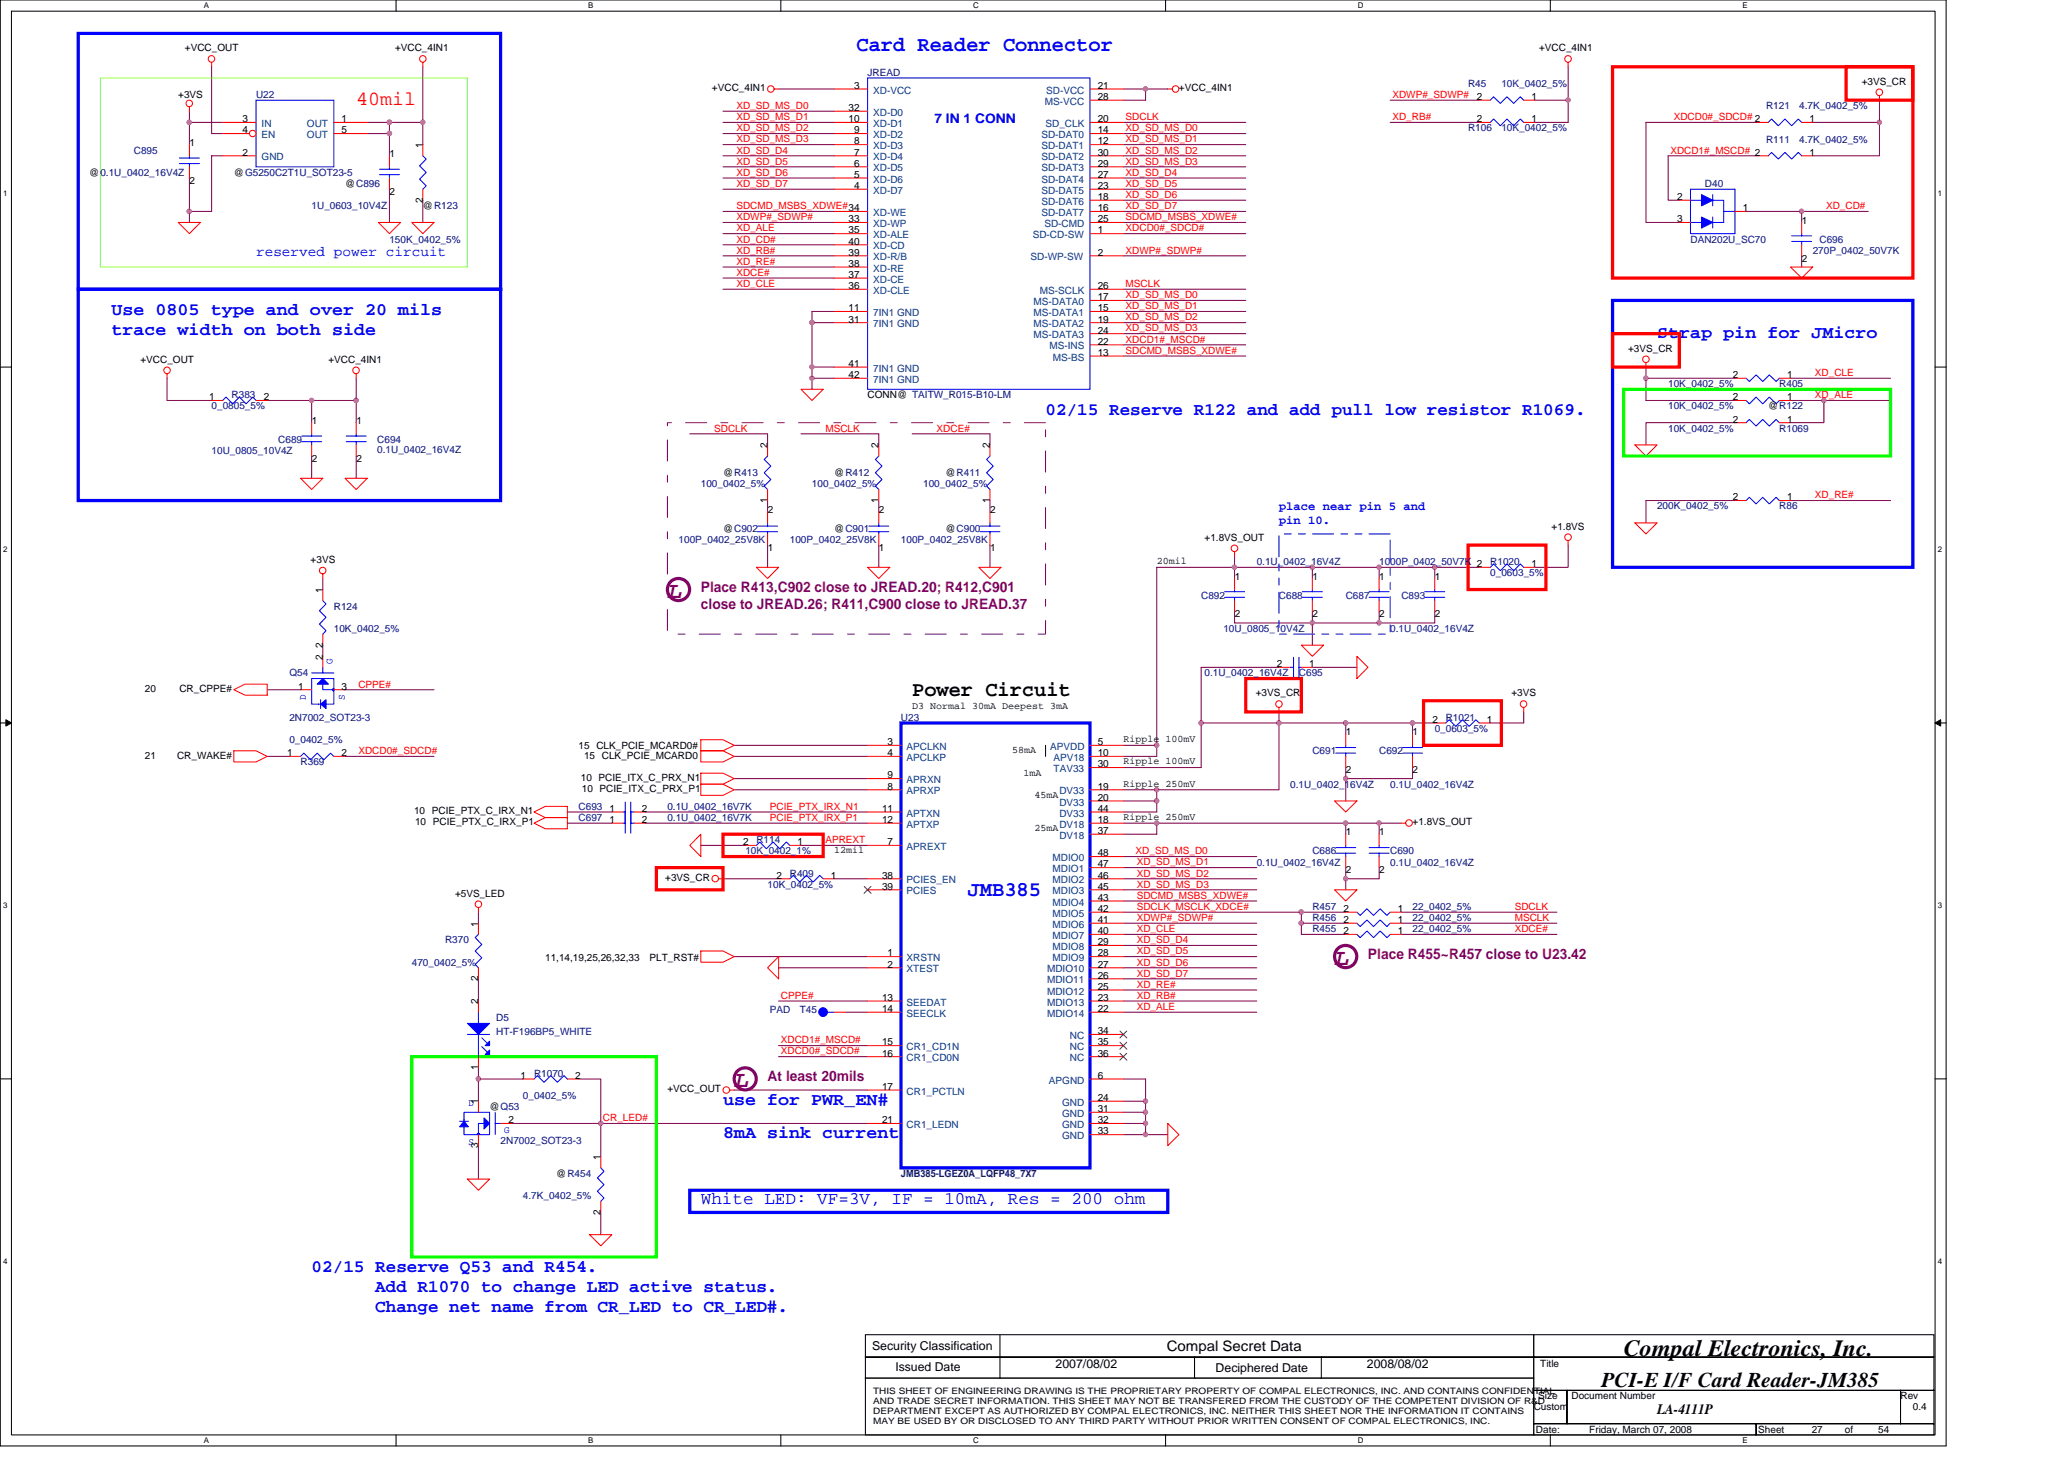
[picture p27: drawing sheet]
<svg xmlns="http://www.w3.org/2000/svg" width="297mm" height="210mm" viewBox="0 0 297 210" stroke-linecap="round" stroke-linejoin="round" font-family="sans-serif">
<defs><g id="words">
<g font-size="3.3" fill="#800080">
<text x="96.1" y="86">L</text>
<text x="192.1" y="138.8">L</text>
<text x="105.7" y="156.4">L</text>
</g>
<text font-size="3.3" x="233.7" y="195.1">Compal Electronics, Inc.</text>
<g font-size="3" fill="#00f">
<text x="123.3" y="7.3">Card Reader Connector</text>
<text x="139.3" y="129">JMB385</text>
</g>
<g font-size="3">
<text x="131.3" y="100.2">Power Circuit</text>
<text x="230.5" y="199.6">PCI-E I/F Card Reader-JM385</text>
</g>
<text font-size="2.9" fill="#f00" x="51.3" y="15.1">40mil</text>
<g font-size="2.5" fill="#00f">
<text x="16" y="45.4">Use 0805 type and over 20 mils</text>
<text x="16" y="48.3">trace width on both side</text>
<text x="238.5" y="48.6">Strap pin for JMicro</text>
<text x="150.5" y="59.8">02/15 Reserve R122 and add pull low resistor R1069.</text>
<text x="104.1" y="159">use for PWR_EN#</text>
<text x="104.1" y="163.8">8mA sink current</text>
<text x="100.9" y="173.3">White LED: VF=3V, IF = 10mA, Res = 200 ohm</text>
<text x="44.8" y="183">02/15 Reserve Q53 and R454.</text>
<text x="54" y="185.9">Add R1070 to change LED active status.</text>
<text x="54" y="188.8">Change net name from CR_LED to CR_LED#.</text>
</g>
<text font-size="2.1" fill="#00f" x="36.8" y="36.9">reserved power circuit</text>
<g font-size="2.1" fill="#800080">
<text x="100.9" y="85.2">Place R413,C902 close to JREAD.20; R412,C901</text>
<text x="100.9" y="87.6">close to JREAD.26; R411,C900 close to JREAD.37</text>
<text x="196.9" y="137.9">Place R455~R457 close to U23.42</text>
<text x="110.5" y="155.6">At least 20mils</text>
</g>
<g font-size="2.1">
<text x="167.9" y="194.4">Compal Secret Data</text>
<text x="238.5" y="203.5">LA-4111P</text>
</g>
<text font-size="1.9" fill="#00f" x="134.5" y="17.8">7 IN 1 CONN</text>
<g font-size="1.8" fill="#00f">
<text x="184.1" y="73.4">place near pin 5 and</text>
<text x="184.1" y="75.4">pin 10.</text>
</g>
<g font-size="1.8">
<text x="125.5" y="194.2">Security Classification</text>
<text x="128.9" y="197.3">Issued Date</text>
<text x="151.9" y="196.8">2007/08/02</text>
<text x="174.9" y="197.4">Deciphered Date</text>
<text x="196.7" y="196.8">2008/08/02</text>
</g>
<g font-size="1.4">
<text x="26.6" y="7.4">+VCC_OUT</text>
<text x="56.9" y="7.4">+VCC_4IN1</text>
<text x="221.5" y="7.4">+VCC_4IN1</text>
<text x="25.7" y="14.1">+3VS</text>
<text x="34.9" y="17.6">3</text>
<text x="49.2" y="17.6">1</text>
<text x="102.5" y="13.1">+VCC_4IN1</text>
<text x="122.1" y="16">32</text>
<text x="122.1" y="17.6">10</text>
<text x="122.9" y="12.8">3</text>
<text x="158" y="14.4">28</text>
<text x="158" y="12.8">21</text>
<text x="158" y="17.6">20</text>
<text x="169.7" y="13.1">+VCC_4IN1</text>
<text x="212.6" y="17.6">2</text>
<text x="212.6" y="14.4">2</text>
<text x="220.4" y="17.6">1</text>
<text x="220.4" y="14.4">1</text>
<text x="260.4" y="17.6">1</text>
<text x="267.9" y="12.2">+3VS_CR</text>
<text x="27.3" y="21">1</text>
<text x="34.9" y="19.2">4</text>
<text x="34.9" y="22.4">2</text>
<text x="49.2" y="19.2">5</text>
<text x="56.1" y="22.6">1</text>
<text x="60.8" y="21.3" transform="rotate(-90 60.8 21.3)">1</text>
<text x="122.9" y="22.4">7</text>
<text x="122.9" y="19.2">9</text>
<text x="122.9" y="24">6</text>
<text x="122.9" y="20.8">8</text>
<text x="158" y="22.4">30</text>
<text x="158" y="19.2">14</text>
<text x="158" y="24">29</text>
<text x="158" y="20.8">12</text>
<text x="260.4" y="22.4">1</text>
<text x="12.8" y="25.3">@0.1U_0402_16V4Z</text>
<text x="27.3" y="26.4">2</text>
<text x="33.7" y="25.3">@G5250C2T1U_SOT23-5</text>
<text x="49.7" y="26.9">@C896</text>
<text x="56.1" y="28">2</text>
<text x="60.8" y="29.1" transform="rotate(-90 60.8 29.1)">2</text>
<text x="122.9" y="25.6">5</text>
<text x="122.9" y="27.2">4</text>
<text x="158" y="25.6">27</text>
<text x="158" y="27.2">23</text>
<text x="158" y="28.8">18</text>
<text x="241.4" y="28.8">2</text>
<text x="60.9" y="30.1">@R123</text>
<text x="122.1" y="32">33</text>
<text x="122.1" y="33.6">35</text>
<text x="122.1" y="35.2">40</text>
<text x="158" y="33.6">1</text>
<text x="158" y="32">25</text>
<text x="158" y="30.4">16</text>
<text x="241.4" y="32">3</text>
<text x="250.8" y="30.4">1</text>
<text x="259.3" y="32.2">1</text>
<text x="122.1" y="38.4">38</text>
<text x="122.1" y="40">37</text>
<text x="122.1" y="36.8">39</text>
<text x="122.1" y="41.6">36</text>
<text x="158" y="36.8">2</text>
<text x="158" y="41.6">26</text>
<text x="259.3" y="37.6">2</text>
<text x="122.1" y="44.8">11</text>
<text x="122.1" y="46.4">31</text>
<text x="158" y="48">24</text>
<text x="158" y="43.2">17</text>
<text x="158" y="44.8">15</text>
<text x="158" y="46.4">19</text>
<text x="20.2" y="52.2">+VCC_OUT</text>
<text x="47.3" y="52.2">+VCC_4IN1</text>
<text x="122.1" y="52.8">41</text>
<text x="158" y="49.6">22</text>
<text x="158" y="51.2">13</text>
<text x="234.3" y="50.6">+3VS_CR</text>
<text x="30.1" y="57.6">1</text>
<text x="38" y="57.6">2</text>
<text x="122.1" y="54.4">42</text>
<text x="124.9" y="57.3">CONN@ TAITW_R015-B10-LM</text>
<text x="249.4" y="54.4">2</text>
<text x="249.4" y="57.6">2</text>
<text x="254.5" y="58.9">@R122</text>
<text x="257.2" y="54.4">1</text>
<text x="257.2" y="57.6">1</text>
<text x="44.9" y="61">1</text>
<text x="51.3" y="61">1</text>
<text x="110.4" y="64.5" transform="rotate(-90 110.4 64.5)">2</text>
<text x="126.4" y="64.5" transform="rotate(-90 126.4 64.5)">2</text>
<text x="142.4" y="64.5" transform="rotate(-90 142.4 64.5)">2</text>
<text x="249.4" y="60.8">2</text>
<text x="257.2" y="60.8">1</text>
<text x="44.9" y="66.4">2</text>
<text x="51.3" y="66.4">2</text>
<text x="104.1" y="68.5">@R413</text>
<text x="120.1" y="68.5">@R412</text>
<text x="136.1" y="68.5">@R411</text>
<text x="249.4" y="72">2</text>
<text x="257.2" y="72">1</text>
<text x="104.1" y="76.5">@C902</text>
<text x="110.4" y="72.3" transform="rotate(-90 110.4 72.3)">1</text>
<text x="110.5" y="73.8">2</text>
<text x="120.1" y="76.5">@C901</text>
<text x="126.4" y="72.3" transform="rotate(-90 126.4 72.3)">1</text>
<text x="126.5" y="73.8">2</text>
<text x="136.1" y="76.5">@C900</text>
<text x="142.4" y="72.3" transform="rotate(-90 142.4 72.3)">1</text>
<text x="142.5" y="73.8">2</text>
<text x="173.4" y="77.8">+1.8VS_OUT</text>
<text x="223.3" y="76.2">+1.8VS</text>
<text x="44.7" y="81">+3VS</text>
<text x="110.5" y="79.2">1</text>
<text x="126.5" y="79.2">1</text>
<text x="142.5" y="79.2">1</text>
<text x="166.5" y="81.2">20mil</text>
<text x="177.7" y="83.4">1</text>
<text x="188.9" y="83.4">1</text>
<text x="198.5" y="83.4">1</text>
<text x="206.5" y="83.4">1</text>
<text x="220.4" y="81.6">1</text>
<text x="46.4" y="85.3" transform="rotate(-90 46.4 85.3)">1</text>
<text x="177.7" y="88.8">2</text>
<text x="188.9" y="88.8">2</text>
<text x="198.5" y="88.8">2</text>
<text x="206.5" y="88.8">2</text>
<text x="46.4" y="94.9" transform="rotate(-90 46.4 94.9)">2</text>
<text x="46.4" y="93.2" transform="rotate(-90 46.4 93.2)">2</text>
<text x="183.7" y="96">2</text>
<text x="188.4" y="96">1</text>
<text x="20.8" y="99.5">20</text>
<text x="25.8" y="99.5">CR_CPPE#</text>
<text x="42.9" y="99.2">1</text>
<text x="49.2" y="99.2">3</text>
<text x="131.3" y="102">D3 Normal 30mA Deepest 3mA</text>
<text x="180.7" y="100.2">+3VS_CR</text>
<text x="217.5" y="100.2">+3VS</text>
<text x="83.3" y="107.7">15 CLK_PCIE_MCARD0#</text>
<text x="127.7" y="107.2">3</text>
<text x="158" y="107.2">5</text>
<text x="161.7" y="106.8">Ripple 100mV</text>
<text x="193.7" y="105.8">1</text>
<text x="203.3" y="105.8">1</text>
<text x="206.1" y="104">2</text>
<text x="214" y="104">1</text>
<text x="20.8" y="109.2">21</text>
<text x="25.5" y="109.2">CR_WAKE#</text>
<text x="41.3" y="108.8">1</text>
<text x="49.2" y="108.8">2</text>
<text x="83.6" y="112.4">10 PCIE_ITX_C_PRX_N1</text>
<text x="83.7" y="114">10 PCIE_ITX_C_PRX_P1</text>
<text x="84" y="109.2">15 CLK_PCIE_MCARD0</text>
<text x="127.7" y="108.8">4</text>
<text x="127.7" y="113.6">8</text>
<text x="127.7" y="112">9</text>
<text x="145.7" y="108.4">58mA</text>
<text x="147.3" y="111.6">1mA</text>
<text x="158" y="113.6">19</text>
<text x="158" y="108.8">10</text>
<text x="158" y="110.4">30</text>
<text x="161.7" y="110">Ripple 100mV</text>
<text x="161.7" y="113.2">Ripple 250mV</text>
<text x="193.7" y="111.2">2</text>
<text x="203.3" y="111.2">2</text>
<text x="59.6" y="117.2">10 PCIE_PTX_C_IRX_N1</text>
<text x="59.7" y="118.7">10 PCIE_PTX_C_IRX_P1</text>
<text x="87.7" y="118.4">1</text>
<text x="87.7" y="116.8">1</text>
<text x="92.4" y="118.4">2</text>
<text x="92.4" y="116.8">2</text>
<text x="126.9" y="116.8">11</text>
<text x="126.9" y="118.4">12</text>
<text x="148.9" y="119.6">25mA</text>
<text x="148.9" y="114.8">45mA</text>
<text x="158" y="118.4">18</text>
<text x="158" y="115.2">20</text>
<text x="158" y="120">37</text>
<text x="158" y="116.8">44</text>
<text x="161.7" y="118">Ripple 250mV</text>
<text x="203.3" y="118.7">+1.8VS_OUT</text>
<text x="106.9" y="121.6">2</text>
<text x="114.8" y="121.6">1</text>
<text x="120.1" y="122.8">12mil</text>
<text x="127.7" y="121.6">7</text>
<text x="158" y="124.8">47</text>
<text x="158" y="123.2">48</text>
<text x="193.7" y="120.2">1</text>
<text x="193.7" y="125.6">2</text>
<text x="198.5" y="120.2">1</text>
<text x="198.5" y="125.6">2</text>
<text x="65.5" y="129">+5VS_LED</text>
<text x="95.7" y="126.7">+3VS_CR</text>
<text x="111.7" y="126.4">2</text>
<text x="119.6" y="126.4">1</text>
<text x="126.9" y="126.4">38</text>
<text x="126.9" y="128">39</text>
<text x="158" y="131.2">42</text>
<text x="158" y="129.6">43</text>
<text x="158" y="128">45</text>
<text x="158" y="126.4">46</text>
<text x="193.4" y="131.2">2</text>
<text x="201.2" y="131.2">1</text>
<text x="68.8" y="133.3" transform="rotate(-90 68.8 133.3)">1</text>
<text x="127.7" y="137.6">1</text>
<text x="158" y="137.6">28</text>
<text x="158" y="136">29</text>
<text x="158" y="134.4">40</text>
<text x="158" y="132.8">41</text>
<text x="193.4" y="132.8">2</text>
<text x="193.4" y="134.4">2</text>
<text x="201.2" y="132.8">1</text>
<text x="201.2" y="134.4">1</text>
<text x="68.8" y="141.2" transform="rotate(-90 68.8 141.2)">2</text>
<text x="78.5" y="138.3">11,14,19,25,26,32,33</text>
<text x="93.5" y="138.3">PLT_RST#</text>
<text x="126.9" y="144">13</text>
<text x="127.7" y="139.2">2</text>
<text x="158" y="144">23</text>
<text x="158" y="142.4">25</text>
<text x="158" y="140.8">26</text>
<text x="158" y="139.2">27</text>
<text x="68.8" y="144.5" transform="rotate(-90 68.8 144.5)">2</text>
<text x="126.9" y="145.6">14</text>
<text x="158" y="145.6">22</text>
<text x="158" y="148.8">34</text>
<text x="68.8" y="153.9" transform="rotate(-90 68.8 153.9)">1</text>
<text x="74.9" y="155.2">1</text>
<text x="82.8" y="155.2">2</text>
<text x="126.9" y="150.4">15</text>
<text x="126.9" y="152">16</text>
<text x="158" y="150.4">35</text>
<text x="158" y="152">36</text>
<text x="158" y="155.2">6</text>
<text x="68.8" y="158.9" transform="rotate(-90 68.8 158.9)">1</text>
<text x="70.5" y="159.7">@Q53</text>
<text x="73.2" y="161.6">2</text>
<text x="96.1" y="157.2">+VCC_OUT</text>
<text x="126.9" y="156.8">17</text>
<text x="126.9" y="161.6">21</text>
<text x="158" y="158.4">24</text>
<text x="158" y="160">31</text>
<text x="158" y="161.6">32</text>
<text x="68.8" y="165.2" transform="rotate(-90 68.8 165.2)">3</text>
<text x="86.4" y="166.9" transform="rotate(-90 86.4 166.9)">1</text>
<text x="158" y="163.2">33</text>
<text x="80" y="169.3">@R454</text>
<text x="86.4" y="174.8" transform="rotate(-90 86.4 174.8)">2</text>
<text x="221.7" y="196.7">Title</text>
<text x="220.7" y="202.9">Custom</text>
<text x="221.4" y="201.3">Size</text>
<text x="226.2" y="201.3">Document Number</text>
<text x="273.5" y="201.3">Rev</text>
<text x="275.3" y="202.9">0.4</text>
<text x="221" y="206.1">Date:</text>
<text x="228.7" y="206.1">Friday, March 07, 2008</text>
<text x="253" y="206.1">Sheet</text>
<text x="260.7" y="206.1">27</text>
<text x="265.5" y="206.1">of</text>
<text x="270.3" y="206.1">54</text>
</g>
<g font-size="1.4" fill="#000080">
<text x="124.9" y="10.9">JREAD</text>
<text x="36.8" y="14.1">U22</text>
<text x="211.3" y="12.5">R45</text>
<text x="216.1" y="12.5">10K_0402_5%</text>
<text x="254.2" y="15.7">R121</text>
<text x="258.9" y="15.7">4.7K_0402_5%</text>
<text x="19.3" y="22.1">C895</text>
<text x="211.3" y="18.9">R106</text>
<text x="216.1" y="18.9">10K_0402_5%</text>
<text x="254.2" y="20.5">R111</text>
<text x="258.9" y="20.5">4.7K_0402_5%</text>
<text x="245.4" y="26.9">D40</text>
<text x="44.8" y="30.1">1U_0603_10V4Z</text>
<text x="56" y="34.9">150K_0402_5%</text>
<text x="243.3" y="34.9">DAN202U_SC70</text>
<text x="261.8" y="34.9">C696</text>
<text x="260.9" y="36.5">270P_0402_50V7K</text>
<text x="30.5" y="58.9">0_0805_5%</text>
<text x="33.3" y="57.3">R383</text>
<text x="240.1" y="55.7">10K_0402_5%</text>
<text x="240.1" y="58.9">10K_0402_5%</text>
<text x="256.1" y="55.7">R405</text>
<text x="30.5" y="65.3">10U_0805_10V4Z</text>
<text x="40" y="63.7">C689</text>
<text x="54.3" y="63.7">C694</text>
<text x="54.3" y="65.2">0.1U_0402_16V4Z</text>
<text x="240.1" y="62.1">10K_0402_5%</text>
<text x="256.1" y="62.1">R1069</text>
<text x="100.9" y="70.1">100_0402_5%</text>
<text x="116.9" y="70.1">100_0402_5%</text>
<text x="132.9" y="70.1">100_0402_5%</text>
<text x="238.5" y="73.3">200K_0402_5%</text>
<text x="256.1" y="73.3">R86</text>
<text x="97.7" y="78.1">100P_0402_25V8K</text>
<text x="113.7" y="78.1">100P_0402_25V8K</text>
<text x="129.7" y="78.1">100P_0402_25V8K</text>
<text x="180.9" y="81.3">0.1U_0402_16V4Z</text>
<text x="198.5" y="81.3">1000P_0402_50V7K 2</text>
<text x="214.5" y="81.3">R1020</text>
<text x="214.5" y="82.9">0_0603_5%</text>
<text x="48" y="87.7">R124</text>
<text x="172.9" y="86.1">C892</text>
<text x="184.1" y="86.1">C688</text>
<text x="193.7" y="86.1">C687</text>
<text x="201.7" y="86.1">C893</text>
<text x="48" y="90.9">10K_0402_5%</text>
<text x="176.1" y="90.9">10U_0805_10V4Z</text>
<text x="200.1" y="90.9">0.1U_0402_16V4Z</text>
<text x="41.7" y="97.3">Q54</text>
<text x="173.4" y="97.3">0.1U_0402_16V4Z</text>
<text x="186.9" y="97.3">C695</text>
<text x="41.7" y="106.9">0_0402_5%</text>
<text x="41.7" y="103.7">2N7002_SOT23-3</text>
<text x="129.7" y="103.7">U23</text>
<text x="206.5" y="105.3">0_0603_5%</text>
<text x="208.1" y="103.7">R1021</text>
<text x="43.3" y="110.1">R369</text>
<text x="185.7" y="113.3">0.1U_0402_16V4Z</text>
<text x="188.9" y="108.5">C691</text>
<text x="198.5" y="108.5">C692</text>
<text x="200.1" y="113.3">0.1U_0402_16V4Z</text>
<text x="83.3" y="118.1">C697</text>
<text x="83.3" y="116.5">C693</text>
<text x="96.1" y="118.1">0.1U_0402_16V7K</text>
<text x="96.1" y="116.5">0.1U_0402_16V7K</text>
<text x="107.3" y="122.9">10K_0402_1%</text>
<text x="108.9" y="121.3">R114</text>
<text x="180.9" y="124.5">0.1U_0402_16V4Z</text>
<text x="188.9" y="122.9">C686</text>
<text x="200.1" y="122.9">C690</text>
<text x="200.1" y="124.5">0.1U_0402_16V4Z</text>
<text x="110.5" y="127.7">10K_0402_5%</text>
<text x="113.7" y="126.1">R409</text>
<text x="188.9" y="130.9">R457</text>
<text x="203.3" y="130.9">22_0402_5%</text>
<text x="64" y="135.7">R370</text>
<text x="188.9" y="132.5">R456</text>
<text x="188.9" y="134.1">R455</text>
<text x="203.3" y="132.5">22_0402_5%</text>
<text x="203.3" y="134.1">22_0402_5%</text>
<text x="59.3" y="138.9">470_0402_5%</text>
<text x="71.4" y="146.9">D5</text>
<text x="71.4" y="148.8">HT-F196BP5_WHITE</text>
<text x="110.8" y="145.8">PAD</text>
<text x="115.1" y="145.8">T45</text>
<text x="76.9" y="154.9">R1070</text>
<text x="75.3" y="158.1">0_0402_5%</text>
<text x="72" y="164.5">2N7002_SOT23-3</text>
<text x="75.3" y="172.5">4.7K_0402_5%</text>
<text x="129.7" y="169.4">JMB385-LGEZ0A_LQFP48_7X7</text>
</g>
<g font-size="1.4" fill="#f00">
<text x="106" y="15.7">XD_SD_MS_D0</text>
<text x="106" y="17.3">XD_SD_MS_D1</text>
<text x="162" y="17.3">SDCLK</text>
<text x="200.4" y="17.3">XD_RB#</text>
<text x="200.4" y="14.1">XDWP#_SDWP#</text>
<text x="240.9" y="17.3">XDCD0#_SDCD# 2</text>
<text x="106" y="20.5">XD_SD_MS_D3</text>
<text x="106" y="18.9">XD_SD_MS_D2</text>
<text x="106" y="22.1">XD_SD_D4</text>
<text x="106" y="23.7">XD_SD_D5</text>
<text x="162" y="18.9">XD_SD_MS_D0</text>
<text x="162" y="23.7">XD_SD_MS_D3</text>
<text x="162" y="22.1">XD_SD_MS_D2</text>
<text x="162" y="20.5">XD_SD_MS_D1</text>
<text x="240.4" y="22.1">XDCD1#_MSCD# 2</text>
<text x="106" y="25.3">XD_SD_D6</text>
<text x="106" y="26.9">XD_SD_D7</text>
<text x="162" y="28.5">XD_SD_D6</text>
<text x="162" y="25.3">XD_SD_D4</text>
<text x="162" y="26.9">XD_SD_D5</text>
<text x="106" y="33.3">XD_ALE</text>
<text x="106" y="31.7">XDWP#_SDWP#</text>
<text x="106" y="30.1">SDCMD_MSBS_XDWE#34</text>
<text x="106" y="34.9">XD_CD#</text>
<text x="162" y="31.7">SDCMD_MSBS_XDWE#</text>
<text x="162" y="30.1">XD_SD_D7</text>
<text x="162" y="33.3">XDCD0#_SDCD#</text>
<text x="262.8" y="30.1">XD_CD#</text>
<text x="106" y="41.3">XD_CLE</text>
<text x="106" y="39.7">XDCE#</text>
<text x="106" y="36.5">XD_RB#</text>
<text x="106" y="38.1">XD_RE#</text>
<text x="162" y="41.3">MSCLK</text>
<text x="162" y="36.5">XDWP#_SDWP#</text>
<text x="162" y="46.1">XD_SD_MS_D2</text>
<text x="162" y="44.5">XD_SD_MS_D1</text>
<text x="162" y="42.9">XD_SD_MS_D0</text>
<text x="162" y="47.7">XD_SD_MS_D3</text>
<text x="162" y="50.9">SDCMD_MSBS_XDWE#</text>
<text x="162" y="49.3">XDCD1#_MSCD#</text>
<text x="261.2" y="54.1">XD_CLE</text>
<text x="261.2" y="57.3">XD_ALE</text>
<text x="102.8" y="62.1">SDCLK</text>
<text x="118.8" y="62.1">MSCLK</text>
<text x="134.8" y="62.1">XDCE#</text>
<text x="261.2" y="71.7">XD_RE#</text>
<text x="51.6" y="98.9">CPPE#</text>
<text x="51.6" y="108.5">XDCD0#_SDCD#</text>
<text x="110.8" y="118.1">PCIE_PTX_IRX_P1</text>
<text x="110.8" y="116.5">PCIE_PTX_IRX_N1</text>
<text x="118.8" y="121.3">APREXT</text>
<text x="163.4" y="122.9">XD_SD_MS_D0</text>
<text x="163.6" y="124.5">XD_SD_MS_D1</text>
<text x="163.6" y="129.3">SDCMD_MSBS_XDWE#</text>
<text x="163.6" y="127.7">XD_SD_MS_D3</text>
<text x="163.6" y="126.1">XD_SD_MS_D2</text>
<text x="163.6" y="130.9">SDCLK_MSCLK_XDCE#</text>
<text x="218" y="130.9">SDCLK</text>
<text x="163.6" y="135.7">XD_SD_D4</text>
<text x="163.6" y="137.3">XD_SD_D5</text>
<text x="163.6" y="134.1">XD_CLE</text>
<text x="163.6" y="132.5">XDWP#_SDWP#</text>
<text x="218" y="134.1">XDCE#</text>
<text x="218" y="132.5">MSCLK</text>
<text x="112.4" y="143.7">CPPE#</text>
<text x="163.6" y="143.7">XD_RB#</text>
<text x="163.6" y="138.9">XD_SD_D6</text>
<text x="163.6" y="140.5">XD_SD_D7</text>
<text x="163.6" y="142.1">XD_RE#</text>
<text x="163.6" y="145.3">XD_ALE</text>
<text x="112.4" y="151.7">XDCD0#_SDCD#</text>
<text x="112.4" y="150.1">XDCD1#_MSCD#</text>
<text x="86.8" y="161.3">CR_LED#</text>
</g>
<g font-size="1.4" fill="#004080">
<text x="125.7" y="16.7">XD-D0</text>
<text x="125.7" y="13.5">XD-VCC</text>
<text x="150.4" y="15.1">MS-VCC</text>
<text x="150.6" y="13.5">SD-VCC</text>
<text x="37.7" y="18.3">IN</text>
<text x="37.7" y="19.9">EN</text>
<text x="37.7" y="23.1">GND</text>
<text x="44.2" y="18.3">OUT</text>
<text x="44.2" y="19.9">OUT</text>
<text x="125.7" y="23.1">XD-D4</text>
<text x="125.7" y="19.9">XD-D2</text>
<text x="125.7" y="18.3">XD-D1</text>
<text x="125.7" y="21.5">XD-D3</text>
<text x="149.9" y="23.1">SD-DAT2</text>
<text x="149.9" y="19.9">SD-DAT0</text>
<text x="149.9" y="21.5">SD-DAT1</text>
<text x="150.5" y="18.3">SD_CLK</text>
<text x="125.7" y="26.3">XD-D6</text>
<text x="125.7" y="24.7">XD-D5</text>
<text x="125.7" y="27.9">XD-D7</text>
<text x="149.9" y="24.7">SD-DAT3</text>
<text x="149.9" y="26.3">SD-DAT4</text>
<text x="149.9" y="27.9">SD-DAT5</text>
<text x="149.9" y="29.5">SD-DAT6</text>
<text x="125.7" y="32.7">XD-WP</text>
<text x="125.7" y="34.3">XD-ALE</text>
<text x="125.7" y="31.1">XD-WE</text>
<text x="125.7" y="35.9">XD-CD</text>
<text x="148.6" y="34.3">SD-CD-SW</text>
<text x="149.9" y="31.1">SD-DAT7</text>
<text x="150.3" y="32.7">SD-CMD</text>
<text x="125.7" y="39.1">XD-RE</text>
<text x="125.7" y="40.7">XD-CE</text>
<text x="125.7" y="37.5">XD-R/B</text>
<text x="148.3" y="37.5">SD-WP-SW</text>
<text x="125.7" y="45.5">7IN1 GND</text>
<text x="125.7" y="42.3">XD-CLE</text>
<text x="125.7" y="47.1">7IN1 GND</text>
<text x="148.8" y="43.9">MS-DATA0</text>
<text x="148.8" y="45.5">MS-DATA1</text>
<text x="148.8" y="47.1">MS-DATA2</text>
<text x="149.7" y="42.3">MS-SCLK</text>
<text x="125.7" y="53.5">7IN1 GND</text>
<text x="148.8" y="48.7">MS-DATA3</text>
<text x="151" y="50.3">MS-INS</text>
<text x="151.5" y="51.9">MS-BS</text>
<text x="125.7" y="55.1">7IN1 GND</text>
<text x="130.5" y="107.9">APCLKN</text>
<text x="151.1" y="107.9">APVDD</text>
<text x="130.5" y="109.5">APCLKP</text>
<text x="130.5" y="112.7">APRXN</text>
<text x="151.6" y="109.5">APV18</text>
<text x="151.6" y="111.1">TAV33</text>
<text x="130.5" y="114.3">APRXP</text>
<text x="130.5" y="117.5">APTXN</text>
<text x="130.5" y="119.1">APTXP</text>
<text x="152.5" y="119.1">DV18</text>
<text x="152.5" y="114.3">DV33</text>
<text x="152.5" y="115.9">DV33</text>
<text x="152.5" y="117.5">DV33</text>
<text x="130.5" y="122.3">APREXT</text>
<text x="151.5" y="125.5">MDIO1</text>
<text x="151.5" y="123.9">MDIO0</text>
<text x="152.5" y="120.7">DV18</text>
<text x="130.5" y="127.1">PCIES_EN</text>
<text x="130.5" y="128.7">PCIES</text>
<text x="151.5" y="131.9">MDIO5</text>
<text x="151.5" y="130.3">MDIO4</text>
<text x="151.5" y="128.7">MDIO3</text>
<text x="151.5" y="127.1">MDIO2</text>
<text x="151.5" y="136.7">MDIO8</text>
<text x="151.5" y="135.1">MDIO7</text>
<text x="151.5" y="133.5">MDIO6</text>
<text x="130.5" y="138.3">XRSTN</text>
<text x="130.5" y="139.9">XTEST</text>
<text x="150.7" y="143.1">MDIO12</text>
<text x="150.7" y="141.5">MDIO11</text>
<text x="150.7" y="139.9">MDIO10</text>
<text x="151.5" y="138.3">MDIO9</text>
<text x="130.5" y="144.7">SEEDAT</text>
<text x="130.5" y="146.3">SEECLK</text>
<text x="150.7" y="146.3">MDIO14</text>
<text x="150.7" y="144.7">MDIO13</text>
<text x="154" y="149.5">NC</text>
<text x="130.5" y="151.1">CR1_CD1N</text>
<text x="130.5" y="152.7">CR1_CD0N</text>
<text x="151" y="155.9">APGND</text>
<text x="154" y="151.1">NC</text>
<text x="154" y="152.7">NC</text>
<text x="130.5" y="157.5">CR1_PCTLN</text>
<text x="152.9" y="159.1">GND</text>
<text x="152.9" y="160.7">GND</text>
<text x="130.5" y="162.3">CR1_LEDN</text>
<text x="152.9" y="162.3">GND</text>
<text x="152.9" y="163.9">GND</text>
</g>
<g font-size="1.4" fill="#00f">
<text x="47.8" y="95.5" transform="rotate(-90 47.8 95.5)">G</text>
<text x="44" y="100.7" transform="rotate(-90 44 100.7)">D</text>
<text x="49.6" y="100.7" transform="rotate(-90 49.6 100.7)">S</text>
<text x="67.4" y="159.1">D</text>
<text x="67.4" y="164.7">S</text>
<text x="72.5" y="162.9">G</text>
</g>
<g font-size="1.3">
<text x="125.7" y="200.5">THIS SHEET OF ENGINEERING DRAWING IS THE PROPRIETARY PROPERTY OF COMPAL ELECTRONICS, INC. AND CONTAINS CONFIDENTIAL</text>
<text x="125.7" y="202">AND TRADE SECRET INFORMATION. THIS SHEET MAY NOT BE TRANSFERED FROM THE CUSTODY OF THE COMPETENT DIVISION OF R&amp;D</text>
<text x="125.7" y="203.5">DEPARTMENT EXCEPT AS AUTHORIZED BY COMPAL ELECTRONICS, INC. NEITHER THIS SHEET NOR THE INFORMATION IT CONTAINS</text>
<text x="125.7" y="204.9">MAY BE USED BY OR DISCLOSED TO ANY THIRD PARTY WITHOUT PRIOR WRITTEN CONSENT OF COMPAL ELECTRONICS, INC.</text>
</g>
<g font-size="1.1">
<text x="29.3" y="1.2">A</text>
<text x="84.7" y="1.2">B</text>
<text x="140" y="1.2">C</text>
<text x="195.4" y="1.2">D</text>
<text x="250.8" y="1.2">E</text>
<text x=".4" y="28.2">1</text>
<text x="278.9" y="28.2">1</text>
<text x=".4" y="79.4">2</text>
<text x="278.9" y="79.4">2</text>
<text x=".4" y="130.6">3</text>
<text x="278.9" y="130.6">3</text>
<text x=".4" y="181.8">4</text>
<text x="278.9" y="181.8">4</text>
<text x="29.3" y="207.6">A</text>
<text x="84.7" y="207.6">B</text>
<text x="140" y="207.6">C</text>
<text x="195.4" y="207.6">D</text>
<text x="250.8" y="207.6">E</text>
</g>
</g></defs>
<path d="M0 0h280.1v208h-280.1zM1.6 1.6h276.9v204.8h-276.9z" fill="none" stroke="#000" stroke-width=".15"/>
<g fill="#fff">
<path d="M29.3 .2h.8v1.2h-.8z"/>
<path d="M29.3 206.6h.8v1.3h-.8z"/>
</g>
<path d="M57 0v1.6M57 206.4v1.6" fill="none" stroke="#000" stroke-width=".15"/>
<g fill="#fff">
<path d="M84.7 .2h.7v1.2h-.7z"/>
<path d="M84.7 206.6h.7v1.3h-.7z"/>
</g>
<path d="M112.4 0v1.6M112.4 206.4v1.6" fill="none" stroke="#000" stroke-width=".15"/>
<g fill="#fff">
<path d="M140 .2h.8v1.2h-.8z"/>
<path d="M140 206.6h.8v1.3h-.8z"/>
</g>
<path d="M167.7 0v1.6M167.7 206.4v1.6" fill="none" stroke="#000" stroke-width=".15"/>
<g fill="#fff">
<path d="M195.4 .2h.8v1.2h-.8z"/>
<path d="M195.4 206.6h.8v1.3h-.8z"/>
</g>
<path d="M223.1 0v1.6M223.1 206.4v1.6" fill="none" stroke="#000" stroke-width=".15"/>
<g fill="#fff">
<path d="M250.8 .2h.7v1.2h-.7z"/>
<path d="M250.8 206.6h.7v1.3h-.7z"/>
<path d="M.4 27.2h.7v1.3h-.7z"/>
<path d="M278.9 27.2h.6v1.3h-.6z"/>
<path d="M.4 78.4h.7v1.3h-.7z"/>
<path d="M278.9 78.4h.6v1.3h-.6z"/>
</g>
<path d="M0 52.8h1.6M278.5 52.8h1.6" fill="none" stroke="#000" stroke-width=".15"/>
<g fill="#fff">
<path d="M.4 129.6h.7v1.3h-.7z"/>
<path d="M278.9 129.6h.6v1.3h-.6z"/>
</g>
<path d="M0 104h1.6M278.5 104h1.6" fill="none" stroke="#000" stroke-width=".15"/>
<path d="M.8 103.5l.8 .5-.8 .5zM278.5 104l.8-.5v1z" fill="#000" stroke="#000" stroke-width=".14"/>
<g fill="#fff">
<path d="M.4 180.8h.7v1.3h-.7z"/>
<path d="M278.9 180.8h.6v1.3h-.6z"/>
</g>
<g fill="none" stroke="#000" stroke-width=".15">
<path d="M150.5 107.2v1.6M0 155.2h1.6M278.5 155.2h1.6M124.5 192h96.2v3.2h-96.2zM124.5 195.2h96.2v3.1h-96.2zM124.5 198.3h96.2v8.1h-96.2zM143.9 192v6.3M171.9 195.2v3.1M190.2 195.2v3.1M220.7 192h57.6v3.2h-57.6zM220.7 195.2h57.6v4.8h-57.6zM220.7 200h4.8v4.8h-4.8z"/>
<path d="M220.7 204.8h32v1.6h-32zM225.5 200h48v4.8h-48zM252.7 204.8h25.6v1.6h-25.6zM273.5 200h4.8v4.8h-4.8z"/>
</g>
<g fill="none" stroke="#800040" stroke-width=".15">
<path d="M27.3 16v1.6h4.7M27.3 17.6v3.2M30.5 9.6v9.6h1.5M52.8 17.6h8.1M52.8 19.2h3.2M56 17.6v4.8M60.9 9.6v11.2M104.1 17.6h16M104.1 19.2h16M104.1 16h16M112.1 12.8h8M161.7 17.6h17.6"/>
<path d="M161.7 19.2h17.6M161.7 12.8h6.4M164.9 12.8v1.6h-3.2M200.1 17.6h12.8M200.1 14.4h12.8M220.9 14.4h4.8M225.7 9.6v8h-4.8M252.9 17.6h-16v14.4h4.8M260.9 17.6h9.6M270.5 14.4v8h-9.6M27.3 25.6v6.4M32 22.4h-1.5v8h-3.2"/>
<path d="M56 27.2v4.8M60.9 28.8v3.2M104.1 30.4h16M104.1 22.4h16M104.1 32h16M104.1 24h16M104.1 20.8h16M104.1 33.6h16M104.1 36.8h16M104.1 35.2h16M104.1 38.4h16M104.1 25.6h16"/>
<path d="M104.1 27.2h16M161.7 30.4h17.6M161.7 22.4h17.6M161.7 32h17.6M161.7 24h17.6M161.7 20.8h17.6M161.7 33.6h17.6M161.7 36.8h17.6M161.7 28.8h17.6M161.7 25.6h17.6M161.7 27.2h17.6M251.3 30.4h17.6"/>
<path d="M252.9 22.4h-12.8v6.4h1.6M259.3 30.4v1.6M259.3 36.8v1.6M24 54.4v3.2h6.5M38.5 57.6h12.8M44.8 57.6v3.2M51.3 54.4v6.4M104.1 41.6h16M104.1 40h16M116.9 46.4v6.4h3.2M116.9 54.4h3.2M116.9 46.4h3.2"/>
<path d="M116.9 52.8v3.2M120.1 44.8h-3.2v1.6M161.7 51.2h17.6M161.7 41.6h17.6M161.7 49.6h17.6M161.7 44.8h17.6M161.7 46.4h17.6M161.7 43.2h17.6M161.7 48h17.6M236.9 52.8v4.8h12.8M236.9 54.4h12.8M257.7 57.6h4.8v3.2h-4.8"/>
<path d="M257.7 54.4h14.4M262.5 57.6h9.6M44.8 65.6v3.2M51.3 65.6v3.2M99.3 62.4h11.2v1.6M110.5 72v1.6M110.5 78.4v3.2M115.3 62.4h11.2v1.6M126.5 72v1.6M126.5 78.4v3.2M131.3 62.4h11.2v1.6M142.5 72v1.6"/>
<path d="M142.5 78.4v3.2M225.7 78.4v3.2h-4.8M249.7 60.8h-12.8v3.2M249.7 72h-12.8v3.2M257.7 72h14.4M38.5 99.2h4.8M46.5 83.2v1.6M46.5 92.8v1.6M49.7 99.2h12.8M177.7 80v3.2M177.7 88v1.6h28.8v-1.6M184.1 96h-11.2v8h11.2v-1.6"/>
<path d="M188.9 96h6.4M188.9 81.6v1.6M188.9 88v4.8M198.5 81.6v1.6M198.5 88v1.6M206.5 81.6v1.6M212.9 81.6h-46.4v27.2h-4.8M38.5 108.8h3.2M49.7 108.8h12.8M81.7 118.4h6.4M81.7 116.8h6.4M92.9 118.4h32"/>
<path d="M92.9 116.8h32M105.7 107.2h19.2M105.7 108.8h19.2M105.7 112h19.2M105.7 113.6h19.2M161.7 107.2h4.8M161.7 118.4h40M161.7 115.2h4.8M166.5 113.6v3.2h-4.8M166.5 118.4v1.6h-4.8M172.9 104v6.4h-11.2M193.7 104v1.6"/>
<path d="M193.7 110.4v4.8M193.7 118.4v1.6M198.5 118.4v1.6M203.3 104v1.6M203.3 110.4v1.6h-9.6M206.5 104h-22.4v9.6h-22.4M219.3 102.4v1.6h-4.8M68.9 131.2v1.6M100.9 121.6h6.4M104.1 126.4h8M105.7 137.6h19.2M112.1 139.2h12.8"/>
<path d="M115.3 121.6h9.6M120.1 126.4h4.8M161.7 137.6h19.2M161.7 139.2h19.2M161.7 136h19.2M161.7 126.4h19.2M161.7 134.4h19.2M161.7 131.2h32M161.7 132.8h19.2M161.7 129.6h19.2M161.7 128h19.2M161.7 123.2h19.2"/>
<path d="M161.7 124.8h19.2M187.3 132.8v1.6h6.4M187.3 132.8h6.4M187.3 131.2v1.6M193.7 124.8v3.2M198.5 124.8v1.6h-4.8M201.7 134.4h22.4M201.7 131.2h22.4M201.7 132.8h22.4M68.9 153.6v1.6h6.4M68.9 140.8v3.2M68.9 155.2v3.2"/>
<path d="M83.3 155.2h3.2v11.2M105.7 156.8h19.2M112.1 152h12.8M112.1 150.4h12.8M112.1 144h12.8M121.7 145.6h3.2M161.7 155.2h3.2v8M161.7 144h19.2M161.7 145.6h19.2M161.7 140.8h19.2M161.7 142.4h19.2M161.7 158.4h3.2"/>
<path d="M68.9 164.8v4.8M73.7 161.6h51.2M86.5 174.4v3.2M161.7 163.2h6.4M161.7 161.6h3.2M161.7 160h3.2"/>
</g>
<g fill="#f0f" stroke="#f0f" stroke-width=".15">
<circle cx="259.3" cy="30.4" r=".31"/>
<circle cx="193.7" cy="104" r=".32"/>
<circle cx="166.5" cy="107.2" r=".32"/>
<circle cx="166.5" cy="115.2" r=".32"/>
<circle cx="188.9" cy="81.6" r=".31"/>
<circle cx="166.5" cy="113.6" r=".31"/>
<circle cx="172.8" cy="104" r=".32"/>
<circle cx="184.1" cy="104" r=".32"/>
<circle cx="198.5" cy="118.4" r=".31"/>
<circle cx="187.3" cy="131.2" r=".32"/>
<circle cx="177.7" cy="81.6" r=".31"/>
<circle cx="166.5" cy="118.4" r=".31"/>
<circle cx="193.7" cy="118.4" r=".31"/>
<circle cx="203.3" cy="104" r=".32"/>
<circle cx="270.5" cy="17.6" r=".31"/>
<circle cx="236.9" cy="54.4" r=".31"/>
<circle cx="206.5" cy="81.6" r=".31"/>
<circle cx="86.4" cy="161.6" r=".31"/>
<circle cx="68.8" cy="155.2" r=".32"/>
<circle cx="164.9" cy="158.4" r=".31"/>
<circle cx="193.7" cy="112" r=".32"/>
<circle cx="164.9" cy="161.6" r=".31"/>
<circle cx="164.8" cy="160" r=".32"/>
<circle cx="51.2" cy="57.6" r=".31"/>
<circle cx="44.8" cy="57.6" r=".31"/>
<circle cx="193.7" cy="126.4" r=".31"/>
<circle cx="198.5" cy="89.6" r=".31"/>
<circle cx="225.7" cy="14.4" r=".31"/>
<circle cx="188.9" cy="89.6" r=".31"/>
<circle cx="164.8" cy="163.2" r=".32"/>
<circle cx="56" cy="17.6" r=".31"/>
<circle cx="27.2" cy="30.4" r=".31"/>
<circle cx="27.2" cy="17.6" r=".31"/>
<circle cx="60.8" cy="17.6" r=".31"/>
<circle cx="56" cy="19.2" r=".32"/>
<circle cx="198.5" cy="81.6" r=".31"/>
<circle cx="116.8" cy="46.4" r=".31"/>
<circle cx="116.8" cy="54.4" r=".31"/>
<circle cx="116.8" cy="52.8" r=".31"/>
<circle cx="164.9" cy="12.8" r=".31"/>
<circle cx="187.3" cy="132.8" r=".31"/>
<circle cx="262.5" cy="57.6" r=".31"/>
</g>
<g fill="none" stroke="#f00" stroke-width=".15">
<path d="M27.3 15.4v.6M30.5 9v.6M32 17.6h4.8M60.9 9v.6M111.4 12.8h.7M120.1 19.2h4.8M120.1 16h4.8M120.1 17.6h4.8M120.1 12.8h4.8M156.9 19.2h4.8M156.9 17.6h4.8M156.9 14.4h4.8"/>
<path d="M156.9 12.8h4.8M168.1 12.8h.6M212.9 17.6h1.6M219.3 17.6h1.6M225.7 9v.6M270.5 13.8v.6M25.7 32h3.1l-1.5 1.6zM27.3 20.8v1.6M27.3 24v1.6M54.5 32h3.2l-1.7 1.6zM59.3 32h3.2l-1.6 1.6zM120.1 32h4.8"/>
<path d="M120.1 22.4h4.8M120.1 25.6h4.8M120.1 24h4.8M120.1 20.8h4.8M120.1 33.6h4.8M120.1 38.4h4.8M120.1 27.2h4.8M120.1 36.8h4.8M120.1 30.4h4.8M120.1 35.2h4.8M156.9 32h4.8M156.9 22.4h4.8"/>
<path d="M156.9 25.6h4.8M156.9 24h4.8M156.9 20.8h4.8M156.9 33.6h4.8M156.9 27.2h4.8M156.9 36.8h4.8M156.9 30.4h4.8M156.9 28.8h4.8M252.9 22.4h1.6M257.7 38.4h3.2l-1.6 1.6zM259.3 22.4h1.6M259.3 32v1.6"/>
<path d="M259.3 35.2v1.6M24 53.8v.6M51.3 53.8v.6M115.3 56h3.2l-1.6 1.6zM120.1 54.4h4.8M120.1 44.8h4.8M120.1 46.4h4.8M120.1 41.6h4.8M120.1 40h4.8M120.1 52.8h4.8M156.9 48h4.8M156.9 43.2h4.8"/>
<path d="M156.9 44.8h4.8M156.9 49.6h4.8M156.9 46.4h4.8M156.9 41.6h4.8M156.9 51.2h4.8M236.9 52.2v.6M249.7 54.4h1.6M256.1 54.4h1.6M43.3 68.8h3.2l-1.7 1.6zM44.8 60.8v1.6M44.8 64v1.6M49.7 68.8h3.1l-1.5 1.6z"/>
<path d="M51.3 60.8v1.6M51.3 64v1.6M110.5 73.6v1.6M110.5 76.8v1.6M177.7 79.4v.6M225.7 77.8v.6M235.3 75.2h3.2l-1.6 1.6zM235.3 64h3.2l-1.6 1.6zM33.7 99.2l1.6-.8h3.2v1.6h-3.2zM46.5 82.6v.6M108.9 81.6h3.2l-1.6 1.6zM124.9 81.6h3.2l-1.6 1.6z"/>
<path d="M140.9 81.6h3.2l-1.6 1.6zM187.3 92.8h3.2l-1.6 1.6zM195.3 94.4l1.6 1.6-1.6 1.6zM212.9 81.6h1.6M219.3 81.6h1.6M33.7 108h3.1l1.7 .8-1.7 .8h-3.1zM76.9 118.4l1.6-.8h3.2v1.6h-3.2zM76.9 116.8l1.6-.8h3.2v1.6h-3.2zM100.9 112.8h3.2l1.6 .8-1.6 .8h-3.2zM100.9 111.2h3.2l1.6 .8-1.6 .8h-3.2zM100.9 106.4h3.2l1.6 .8-1.6 .8h-3.2zM100.9 108h3.2l1.6 .8-1.6 .8h-3.2z"/>
<path d="M184.1 101.8v.6M192.1 115.2h3.2l-1.6 1.6zM201.7 118.4h.6M206.5 104h1.6M212.9 104h1.6M219.3 101.8v.6M68.9 130.6v.6M100.9 136.8h3.2l1.6 .8-1.6 .8h-3.2zM100.9 120v3.2l-1.6-1.6zM103.4 126.4h.7M112.1 137.6v3.2l-1.6-1.6zM112.1 126.4h1.6"/>
<path d="M118.5 126.4h1.6M192.1 128h3.2l-1.6 1.6zM193.7 120v1.6M193.7 123.2v1.6M193.7 132.8h1.6M200.1 132.8h1.6M105 156.8h.7M67.3 169.6h3.2l-1.6 1.6zM84.9 177.6h3.2l-1.6 1.6zM168.1 161.6l1.6 1.6-1.6 1.6z"/>
<circle cx="27.2" cy="14.9" r=".47"/>
<circle cx="30.4" cy="8.5" r=".47"/>
<circle cx="60.8" cy="8.5" r=".47"/>
<circle cx="110.9" cy="12.8" r=".47"/>
<circle cx="169.2" cy="12.8" r=".47"/>
<circle cx="225.7" cy="8.5" r=".48"/>
<circle cx="270.5" cy="13.3" r=".47"/>
<circle cx="24" cy="53.3" r=".47"/>
<circle cx="51.2" cy="53.3" r=".47"/>
<circle cx="236.9" cy="51.7" r=".47"/>
<circle cx="177.7" cy="78.9" r=".47"/>
<circle cx="225.7" cy="77.3" r=".48"/>
<circle cx="46.4" cy="82.1" r=".47"/>
<circle cx="184.1" cy="101.3" r=".47"/>
<circle cx="202.8" cy="118.4" r=".47"/>
<circle cx="219.3" cy="101.3" r=".47"/>
<circle cx="68.8" cy="130.1" r=".47"/>
<circle cx="102.9" cy="126.4" r=".47"/>
<circle cx="104.5" cy="156.8" r=".47"/>
</g>
<path d="M11.3 4.8h60.7v36.8h-60.7zM11.3 41.6h60.7v30.4h-60.7zM232.1 43.2h43.2v38.4h-43.2zM99.3 171.2h68.8v3.2h-68.8z" fill="none" stroke="#00f" stroke-width=".47"/>
<path d="M232.1 9.6h43.2v30.4h-43.2zM265.7 9.6h9.6v4.8h-9.6zM232.1 48h9.6v4.8h-9.6zM211.3 78.4h11.2v6.4h-11.2zM179.3 97.6h8v4.8h-8zM204.9 100.8h11.2v6.4h-11.2zM94.5 124.8h9.6v3.2h-9.6zM104.1 120h14.4v3.2h-14.4z" fill="none" stroke="#f00" stroke-width=".47"/>
<path d="M184.1 76.8h16v14.4h-16z" fill="none" stroke="#00f" stroke-width=".14" stroke-dasharray="3 1 1 1 1 1"/>
<path d="M14.5 11.2h52.8v27.2h-52.8z" fill="none" stroke="#80ff00" stroke-width=".15"/>
<g fill="none" stroke="#800080" stroke-width=".47">
<circle cx="97.7" cy="84.8" r="1.6"/>
<circle cx="193.7" cy="137.6" r="1.6"/>
<circle cx="107.2" cy="155.2" r="1.59"/>
</g>
<path d="M96.1 60.8h54.4v30.4h-54.4z" fill="none" stroke="#800080" stroke-width=".14" stroke-dasharray="3 2 1 2"/>
<path d="M233.7 56h38.4v9.6h-38.4zM59.3 152h35.2v28.8h-35.2z" fill="none" stroke="#0f0" stroke-width=".47"/>
<g fill="none" stroke="#00f" stroke-width=".15">
<path d="M36.8 14.4h11.2v9.6h-11.2zM124.9 11.2h32v44.8h-32zM214.5 17.6l.4-.5 1 1 1-1 .9 1 1-1 .5 .5M25.8 23.5h2.9M25.8 22.7h2.9M27.3 22.4v.3M27.3 23.5v.5M254.5 22.4l.4-.5 1 1 1-1 .9 1 1-1 .5 .5M257.8 34.7h2.9M257.8 33.9h2.9M259.3 33.6v.3M259.3 34.7v.5"/>
<path d="M251.3 54.4l.5 .5 .9-1 1 1 .9-1 1 1 .5-.5M43.4 63.5h2.9M43.4 62.7h2.9M44.8 62.4v.3M44.8 63.5v.5M49.8 63.5h2.9M49.8 62.7h2.9M51.3 62.4v.3M51.3 63.5v.5M109 75.7h2.9M109 76.5h2.9M110.5 75.2v.5"/>
<path d="M110.5 76.5v.3M214.5 81.6l.4-.5 1 1 1-1 .9 1 1-1 .5 .5M208.1 104l.5-.5 .9 1 1-1 .9 1 1-1 .5 .5M113.7 126.4l.4-.5 1 1 1-1 .9 1 1-1 .5 .5M192.2 122.7h2.9M192.2 121.9h2.9M193.7 121.6v.3M193.7 122.7v.5M195.3 132.8l.4 .5 1-.9 1 .9 .9-.9 1 .9 .5-.5"/>
</g>
<circle cx="36.4" cy="19.2" r=".46" fill="#fff" stroke="#f00" stroke-width=".15"/>
<g fill="none" stroke="#f00" stroke-width=".15">
<path d="M32 19.2h3.9M48 19.2h4.8M48 17.6h4.8M212.9 14.4h1.6M219.3 14.4h1.6M252.9 17.6h1.6M259.3 17.6h1.6M32 22.4h4.8M56 22.4v1.6M56 25.6v1.6M60.9 20.8v1.6M60.9 27.2v1.6"/>
<path d="M241.7 28.8h1.6M241.7 32h1.6M249.7 30.4h1.6M30.5 57.6h1.5M36.8 57.6h1.7M249.7 57.6h1.6M256.1 57.6h1.6M110.5 64v1.6M110.5 70.4v1.6M126.5 64v1.6M126.5 70.4v1.6M126.5 73.6v1.6"/>
<path d="M126.5 76.8v1.6M142.5 64v1.6M142.5 70.4v1.6M142.5 73.6v1.6M142.5 76.8v1.6M249.7 60.8h1.6M249.7 72h1.6M256.1 60.8h1.6M256.1 72h1.6M43.3 99.2h1.5M46.5 84.8v1.6M46.5 91.2v1.6"/>
<path d="M46.5 94.4v1.6M48 99.2h1.7M177.7 83.2v1.6M177.7 86.4v1.6M184.1 96h1.6M187.3 96h1.6M188.9 83.2v1.6M188.9 86.4v1.6M198.5 83.2v1.6M198.5 86.4v1.6M206.5 83.2v1.6M206.5 86.4v1.6"/>
<path d="M41.7 108.8h1.6M48 108.8h1.7M88.1 118.4h1.6M88.1 116.8h1.6M91.3 118.4h1.6M91.3 116.8h1.6M124.9 118.4h4.8M124.9 108.8h4.8M124.9 107.2h4.8M124.9 113.6h4.8M124.9 112h4.8M124.9 116.8h4.8"/>
<path d="M156.9 118.4h4.8M156.9 108.8h4.8M156.9 107.2h4.8M156.9 113.6h4.8M156.9 116.8h4.8M156.9 115.2h4.8M156.9 110.4h4.8M193.7 105.6v1.6M193.7 108.8v1.6M203.3 105.6v1.6M203.3 108.8v1.6M68.9 132.8v1.6"/>
<path d="M68.9 139.2v1.6M107.3 121.6h1.6M113.7 121.6h1.6M124.9 137.6h4.8M124.9 139.2h4.8M124.9 121.6h4.8M124.9 126.4h4.8M124.9 128h4.8M156.9 131.2h4.8M156.9 137.6h4.8M156.9 139.2h4.8M156.9 136h4.8"/>
<path d="M156.9 120h4.8M156.9 126.4h4.8M156.9 128h4.8M156.9 134.4h4.8M156.9 132.8h4.8M156.9 129.6h4.8M156.9 124.8h4.8M156.9 123.2h4.8M193.7 131.2h1.6M193.7 134.4h1.6M198.5 120v1.6M198.5 123.2v1.6"/>
<path d="M200.1 131.2h1.6M200.1 134.4h1.6M68.9 144v1.6M68.9 152v1.6M68.9 158.4v1.6M75.3 155.2h1.6M81.7 155.2h1.6M120.1 145.6h1.6M124.9 145.6h4.8M124.9 144h4.8M124.9 150.4h4.8M124.9 152h4.8"/>
<path d="M124.9 156.8h4.8M156.9 145.6h4.8M156.9 155.2h4.8M156.9 144h4.8M156.9 150.4h4.8M156.9 152h4.8M156.9 158.4h4.8M156.9 142.4h4.8M156.9 140.8h4.8M156.9 148.8h4.8M68.9 163.2v1.6M72 161.6h1.7"/>
<path d="M86.5 166.4v1.6M86.5 172.8v1.6M124.9 161.6h4.8M156.9 161.6h4.8M156.9 160h4.8M156.9 163.2h4.8"/>
</g>
<g fill="none" stroke="#00f" stroke-width=".15">
<path d="M214.5 14.4l.4-.5 1 1 1-1 .9 1 1-1 .5 .5M254.5 17.6l.4-.5 1 1 1-1 .9 1 1-1 .5 .5M54.6 25.1h2.9M54.6 24.3h2.9M56 24v.3M56 25.1v.5M60.9 22.4l.4 .5-.9 1 .9 .9-.9 1 .9 .9-.4 .5M243.3 27.2h6.4v6.4h-6.4zM243.3 28.8h1.6M243.3 32h1.6M246.5 28.8h1.6v3.2h-1.6M246.5 28v1.6"/>
<path d="M246.5 31.2v1.6M248.1 30.4h1.6M32 57.6l.5-.5 1 1 1-1 .9 1 1-1 .4 .5M251.3 57.6l.5 .5 .9-1 1 1 .9-1 1 1 .5-.5M110.5 65.6l-.5 .5 .9 1-.9 .9 .9 1-.9 .9 .5 .5M125 75.7h2.9M125 76.5h2.9M126.5 65.6l-.5 .5 .9 1-.9 .9 .9 1-.9 .9 .5 .5M126.5 75.2v.5M126.5 76.5v.3M141 75.7h2.9M141 76.5h2.9"/>
<path d="M142.5 65.6l-.5 .5 .9 1-.9 .9 .9 1-.9 .9 .5 .5M142.5 75.2v.5M142.5 76.5v.3M251.3 60.8l.5-.5 .9 1 1-1 .9 1 1-1 .5 .5M251.3 72l.5-.5 .9 1 1-1 .9 1 1-1 .5 .5M44.8 96.8h3.2M46.5 86.4l.4 .5-.9 1 .9 .9-.9 1 .9 .9-.4 .5M46.5 98.4v.8h1.5v-1.6h-3.2v3.7h1.3M46.5 96v.8M48 99.1h-.1v.3h.1v-.2v2.1h-1.1M176.2 85.9h2.9M176.2 85.1h2.9"/>
<path d="M177.7 84.8v.3M177.7 85.9v.5M185.7 96h.5M186.2 94.6v2.9M186.9 96h.4M186.9 94.6v2.9M187.4 85.9h2.9M187.4 85.1h2.9M188.9 84.8v.3M188.9 85.9v.5M197 85.9h2.9M197 85.1h2.9"/>
<path d="M198.5 84.8v.3M198.5 85.9v.5M205 85.9h2.9M205 85.1h2.9M206.5 84.8v.3M206.5 85.9v.5M43.3 108.8l.4-.4 1 .9 1-.9 .9 .9 1-.9 .4 .4M46.1 100.7v1.2M89.7 118.4h.3M89.7 116.8h.3M90 115.4v4.5M90.8 118.4h.5"/>
<path d="M90.8 115.4v4.5M90.8 116.8h.5M192.2 108.4h2.9M192.2 107.5h2.9M193.7 107.2v.3M193.7 108.4v.4M201.8 108.4h2.9M201.8 107.5h2.9M203.3 107.2v.3M203.3 108.4v.4M68.9 134.4l-.5 .5 .9 1-.9 .9 .9 1-.9 .9 .5 .5M108.9 121.6l.4-.5 1 1 1-1 .9 1 1-1 .5 .5"/>
<path d="M195.3 131.2l.4 .5 1-1 1 1 .9-1 1 1 .5-.5M195.3 134.4l.4 .5 1-1 1 1 .9-1 1 1 .5-.5M197 122.7h2.9M197 121.9h2.9M198.5 121.6v.3M198.5 122.7v.5M67.3 148.8h3.2M68.9 145.6v1.6M68.9 148.8v3.2M69.3 149.3l.8 .8M69.3 150.6l.8 .8M76.9 155.2l.4-.5 1 1 1-1 .9 1 1-1 .5 .5"/>
<path d="M119.1 145.6h1M66.1 161.3h1.3M66.8 161.3v-1.3h3.7v3.2h-1.6v-1.6h.8M66.8 162.1v1.1h2.1h-.2v-.1h.3v.1M71.3 161.6h.7M71.3 160v3.2M86.5 168l.4 .5-.9 1 .9 .9-.9 1 .9 1-.4 .4"/>
</g>
<g fill="#00f" stroke="#00f" stroke-width=".15">
<path d="M69.7 160.8l.8 .8-.8 .8z" fill-rule="evenodd"/>
<path d="M66.8 161.3l.6 .8h-1.3z" fill-rule="evenodd"/>
<path d="M45.7 98.4l.8-.8 .8 .8z" fill-rule="evenodd"/>
<path d="M46.1 101.3l.8-.6v1.2z" fill-rule="evenodd"/>
<path d="M244.9 28l1.6 .8-1.6 .8z" fill-rule="evenodd"/>
<path d="M244.9 31.2l1.6 .8-1.6 .8z" fill-rule="evenodd"/>
<path d="M67.3 147.2h3.2l-1.6 1.6z" fill-rule="evenodd"/>
<path d="M70.5 149.8v.6h-.7z" fill-rule="evenodd"/>
<path d="M69.8 151.7l.7-.6v.6z" fill-rule="evenodd"/>
<circle cx="118.5" cy="145.6" r=".62"/>
</g>
<path d="M129.7 104h27.2v64h-27.2z" fill="none" stroke="#00f" stroke-width=".47"/>
<path d="M124.4 127.5l1 1M125.3 127.5l-.9 1M161.2 148.3l1 1M161.2 149.9l1 1M161.2 151.5l1 1M162.2 148.3l-1 1M162.2 149.9l-1 1M162.2 151.5l-1 1" fill="none" stroke="#804000" stroke-width=".14"/>
<g fill="#f0f" stroke="#f0f" stroke-width=".15">
<circle cx="259.3" cy="30.4" r=".31"/>
<circle cx="193.7" cy="104" r=".32"/>
<circle cx="166.5" cy="107.2" r=".32"/>
<circle cx="166.5" cy="115.2" r=".32"/>
<circle cx="188.9" cy="81.6" r=".31"/>
<circle cx="166.5" cy="113.6" r=".31"/>
<circle cx="172.8" cy="104" r=".32"/>
<circle cx="184.1" cy="104" r=".32"/>
<circle cx="198.5" cy="118.4" r=".31"/>
<circle cx="187.3" cy="131.2" r=".32"/>
<circle cx="177.7" cy="81.6" r=".31"/>
<circle cx="166.5" cy="118.4" r=".31"/>
<circle cx="193.7" cy="118.4" r=".31"/>
<circle cx="203.3" cy="104" r=".32"/>
<circle cx="270.5" cy="17.6" r=".31"/>
<circle cx="236.9" cy="54.4" r=".31"/>
<circle cx="206.5" cy="81.6" r=".31"/>
<circle cx="86.4" cy="161.6" r=".31"/>
<circle cx="68.8" cy="155.2" r=".32"/>
<circle cx="164.9" cy="158.4" r=".31"/>
<circle cx="193.7" cy="112" r=".32"/>
<circle cx="164.9" cy="161.6" r=".31"/>
<circle cx="164.8" cy="160" r=".32"/>
<circle cx="51.2" cy="57.6" r=".31"/>
<circle cx="44.8" cy="57.6" r=".31"/>
<circle cx="193.7" cy="126.4" r=".31"/>
<circle cx="198.5" cy="89.6" r=".31"/>
<circle cx="225.7" cy="14.4" r=".31"/>
<circle cx="188.9" cy="89.6" r=".31"/>
<circle cx="164.8" cy="163.2" r=".32"/>
<circle cx="56" cy="17.6" r=".31"/>
<circle cx="27.2" cy="30.4" r=".31"/>
<circle cx="27.2" cy="17.6" r=".31"/>
<circle cx="60.8" cy="17.6" r=".31"/>
<circle cx="56" cy="19.2" r=".32"/>
<circle cx="198.5" cy="81.6" r=".31"/>
<circle cx="116.8" cy="46.4" r=".31"/>
<circle cx="116.8" cy="54.4" r=".31"/>
<circle cx="116.8" cy="52.8" r=".31"/>
<circle cx="164.9" cy="12.8" r=".31"/>
<circle cx="187.3" cy="132.8" r=".31"/>
<circle cx="262.5" cy="57.6" r=".31"/>
</g>
<use href="#words"/>
</svg>
